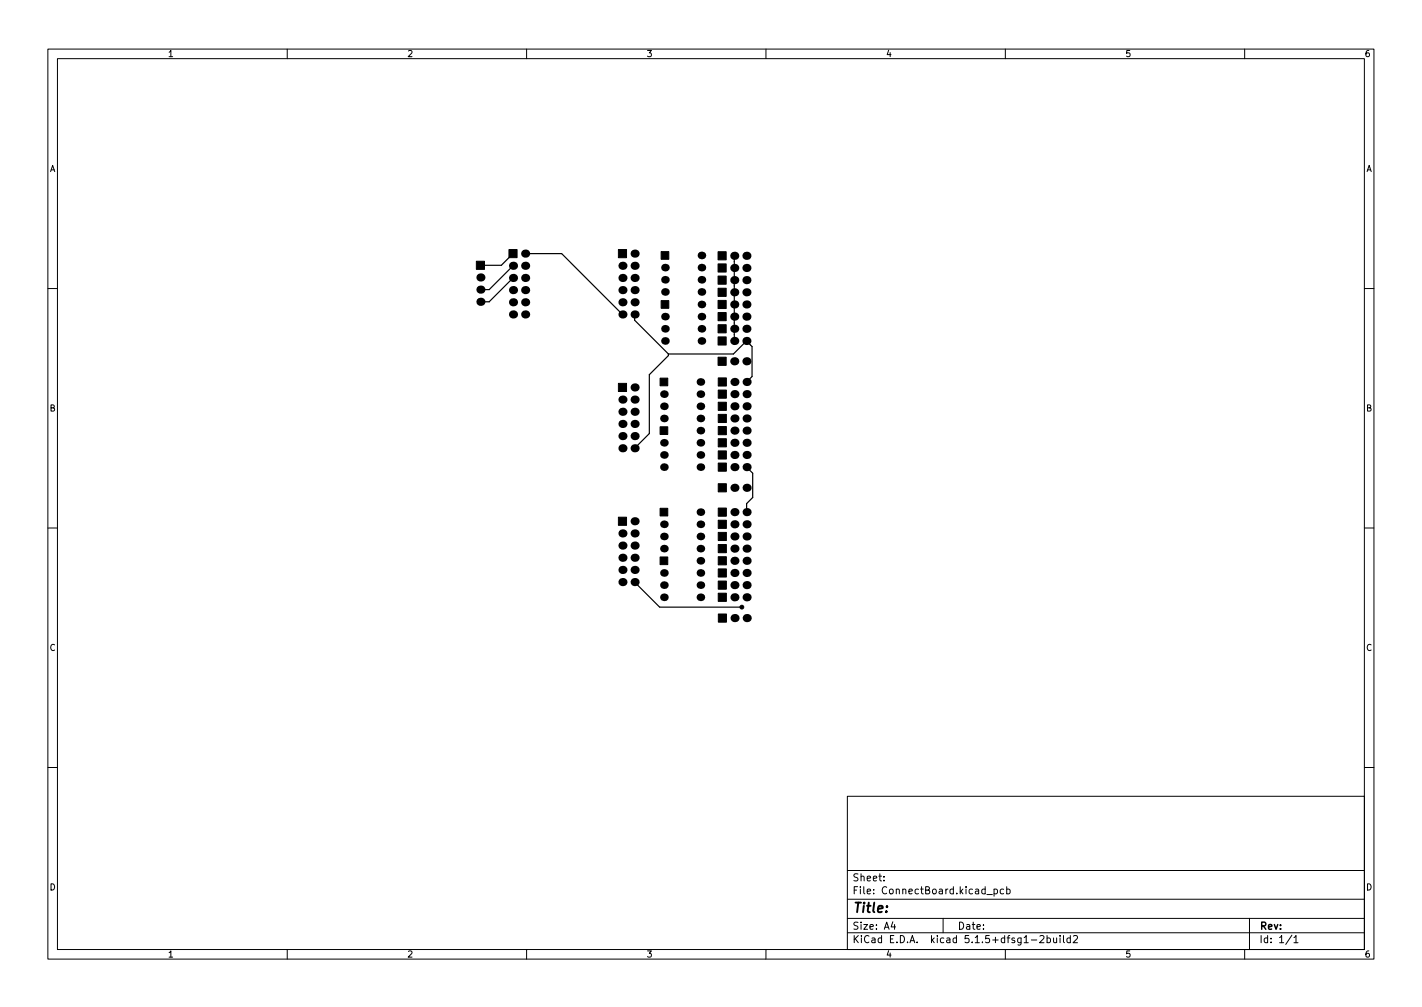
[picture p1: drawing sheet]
<svg xmlns="http://www.w3.org/2000/svg" width="297mm" height="210mm" viewBox="0 0 297 210" stroke-linecap="round" stroke-linejoin="round" font-family="sans-serif">
<defs><g id="words">
<text font-size="2.8" x="178" y="190.6">Title:</text>
<g font-size="2.1">
<text x="178" y="184">Sheet:</text>
<text x="178" y="186.7">File: ConnectBoard.kicad_pcb</text>
<text x="178" y="196.9">KiCad E.D.A. kicad 5.1.5+dfsg1-2build2</text>
<text x="178" y="194.1">Size: A4</text>
<text x="200" y="194.1">Date:</text>
<text x="263" y="194.1">Rev:</text>
<text x="263" y="196.9">Id: 1/1</text>
</g>
<g font-size="1.8">
<text x="35" y="11.9">1</text>
<text x="85" y="11.9">2</text>
<text x="135" y="11.9">3</text>
<text x="185" y="11.9">4</text>
<text x="235" y="11.9">5</text>
<text x="285" y="11.9">6</text>
<text x="10.3" y="35.9">A</text>
<text x="285.3" y="35.9">A</text>
<text x="10.3" y="85.9">B</text>
<text x="285.3" y="85.9">B</text>
<text x="10.3" y="135.9">C</text>
<text x="285.3" y="135.9">C</text>
<text x="10.3" y="185.9">D</text>
<text x="285.3" y="185.9">D</text>
<text x="35" y="199.9">1</text>
<text x="85" y="199.9">2</text>
<text x="135" y="199.9">3</text>
<text x="185" y="199.9">4</text>
<text x="235" y="199.9">5</text>
<text x="285" y="199.9">6</text>
</g>
</g></defs>
<g fill="none" stroke="#000" stroke-width=".21">
<path d="M10 10.2h277v190.1h-277zM12 12.2h273v186.1h-273zM60 10.2v2M110 10.2v2M160 10.2v2M210 10.2v2M260 10.2v2M10 60.2h2M285 60.2h2M10 110.2h2M285 110.2h2M10 160.2h2"/>
<path d="M177 166.3h108v32h-108zM285 160.2h2M60 198.3v2M110 198.3v2M160 198.3v2M177 194.8h108M177 191.8h108M177 187.8h108M177 181.8h108M184.6 183.8v.1M184.6 183v.1M186.5 192.5l-.4 1h1"/>
<path d="M186.9 193v1M197 191.8v3M206.1 186.8h1.2M207.6 185.7l.5-.1 .3 .3-.2 .7h-.6M207.6 185.6v1.5M209.6 185.7l-.4-.1-.3 .3 .2 .7h.5M210 198.3v2M210.3 185.7l.4-.1 .3 .3-.1 .7h-.6M210.3 185.1v1.5M215.4 196.3h1.2M217.2 195.5l.6-.2 .3 .5-1 1h1M218.7 195.9l.4-.1 .3 .3-.1 .7h-.6"/>
<path d="M218.7 195.3v1.5M220.1 195.8v1h.4l.2-.1M220.7 195.8v1M221.4 195.3v.2M221.4 195.8v1M222.1 195.3v1.3l.3 .2M223.6 195.9l-.5-.1-.2 .3 .1 .7h.6M223.6 195.3v1.5M224.2 195.5l.6-.2 .3 .5-1 1h1M260 198.3v2M261 191.8v6.5M269.9 195.3l-1.3 1.9"/>
<path d="M270.3 195.8l.4-.5v1.5M270.3 196.8h.8"/>
</g>
<g fill="#000">
<circle cx="100.4" cy="57.9" r=".85"/>
<circle cx="107.2" cy="58" r=".85"/>
<circle cx="107.2" cy="55.5" r=".85"/>
<circle cx="109.7" cy="53" r=".85"/>
<circle cx="109.7" cy="58" r=".85"/>
<circle cx="109.7" cy="55.5" r=".85"/>
<circle cx="130" cy="58" r=".85"/>
<circle cx="130" cy="55.5" r=".85"/>
<circle cx="132.6" cy="53" r=".85"/>
<circle cx="132.6" cy="58" r=".85"/>
<circle cx="132.6" cy="55.5" r=".85"/>
<circle cx="138.9" cy="55.9" r=".8"/>
<circle cx="138.9" cy="58.4" r=".8"/>
<circle cx="146.5" cy="58.4" r=".8"/>
<circle cx="146.5" cy="53.3" r=".8"/>
<circle cx="146.5" cy="55.9" r=".8"/>
<circle cx="153.4" cy="53.4" r=".85"/>
<circle cx="153.4" cy="58.5" r=".85"/>
<circle cx="153.4" cy="56" r=".85"/>
<circle cx="155.9" cy="56" r=".85"/>
<circle cx="155.9" cy="58.5" r=".85"/>
<circle cx="155.9" cy="53.4" r=".85"/>
<circle cx="100.4" cy="63" r=".85"/>
<circle cx="100.4" cy="60.5" r=".85"/>
<circle cx="107.2" cy="63.1" r=".85"/>
<circle cx="107.2" cy="60.6" r=".85"/>
<circle cx="107.2" cy="65.7" r=".85"/>
<circle cx="109.7" cy="65.7" r=".85"/>
<circle cx="109.7" cy="60.6" r=".85"/>
<circle cx="109.7" cy="63.1" r=".85"/>
<circle cx="130" cy="65.7" r=".85"/>
<circle cx="130" cy="63.1" r=".85"/>
<circle cx="130" cy="60.6" r=".85"/>
<circle cx="132.6" cy="63.1" r=".85"/>
<circle cx="132.6" cy="60.6" r=".85"/>
<circle cx="132.6" cy="65.7" r=".85"/>
<circle cx="138.9" cy="61" r=".8"/>
<circle cx="138.9" cy="68.7" r=".8"/>
<circle cx="138.9" cy="71.2" r=".8"/>
<circle cx="138.9" cy="66.1" r=".8"/>
<circle cx="146.3" cy="79.8" r=".8"/>
<circle cx="146.5" cy="63.6" r=".8"/>
<circle cx="146.5" cy="71.2" r=".8"/>
<circle cx="146.5" cy="66.1" r=".8"/>
<circle cx="146.5" cy="68.7" r=".8"/>
<circle cx="146.5" cy="61" r=".8"/>
<circle cx="153.4" cy="63.6" r=".85"/>
<circle cx="153.4" cy="68.7" r=".85"/>
<circle cx="153.4" cy="61" r=".85"/>
<circle cx="153.4" cy="75.4" r=".85"/>
<circle cx="153.4" cy="66.1" r=".85"/>
<circle cx="153.4" cy="71.2" r=".85"/>
<circle cx="153.4" cy="79.8" r=".85"/>
<circle cx="155.9" cy="61" r=".85"/>
<circle cx="155.9" cy="68.7" r=".85"/>
<circle cx="155.9" cy="63.6" r=".85"/>
<circle cx="155.9" cy="75.4" r=".85"/>
<circle cx="155.9" cy="66.1" r=".85"/>
<circle cx="155.9" cy="71.2" r=".85"/>
<circle cx="156" cy="79.8" r=".85"/>
<circle cx="130" cy="83.4" r=".85"/>
<circle cx="130" cy="88.5" r=".85"/>
<circle cx="130" cy="93.6" r=".85"/>
<circle cx="130" cy="91.1" r=".85"/>
<circle cx="130" cy="86" r=".85"/>
<circle cx="132.6" cy="88.5" r=".85"/>
<circle cx="132.6" cy="86" r=".85"/>
<circle cx="132.6" cy="93.6" r=".85"/>
<circle cx="132.6" cy="91.1" r=".85"/>
<circle cx="132.6" cy="83.4" r=".85"/>
<circle cx="132.6" cy="80.9" r=".85"/>
<circle cx="138.7" cy="87.4" r=".8"/>
<circle cx="138.7" cy="97.5" r=".8"/>
<circle cx="138.7" cy="95" r=".8"/>
<circle cx="138.7" cy="82.3" r=".8"/>
<circle cx="138.7" cy="92.5" r=".8"/>
<circle cx="138.7" cy="84.8" r=".8"/>
<circle cx="146.3" cy="95" r=".8"/>
<circle cx="146.3" cy="87.4" r=".8"/>
<circle cx="146.3" cy="92.5" r=".8"/>
<circle cx="146.3" cy="82.3" r=".8"/>
<circle cx="146.3" cy="84.8" r=".8"/>
<circle cx="146.3" cy="89.9" r=".8"/>
<circle cx="146.3" cy="97.5" r=".8"/>
<circle cx="153.4" cy="84.8" r=".85"/>
<circle cx="153.4" cy="92.5" r=".85"/>
<circle cx="153.4" cy="87.4" r=".85"/>
<circle cx="153.4" cy="89.9" r=".85"/>
<circle cx="153.4" cy="82.3" r=".85"/>
<circle cx="153.4" cy="95" r=".85"/>
<circle cx="153.4" cy="97.5" r=".85"/>
<circle cx="156" cy="87.4" r=".85"/>
<circle cx="156" cy="84.8" r=".85"/>
<circle cx="156" cy="95" r=".85"/>
<circle cx="156" cy="89.9" r=".85"/>
<circle cx="156" cy="82.3" r=".85"/>
<circle cx="156" cy="92.5" r=".85"/>
<circle cx="156" cy="97.5" r=".85"/>
<circle cx="130" cy="116.5" r=".85"/>
<circle cx="130" cy="119" r=".85"/>
<circle cx="130" cy="111.4" r=".85"/>
<circle cx="130" cy="113.9" r=".85"/>
<circle cx="132.6" cy="116.5" r=".85"/>
<circle cx="132.6" cy="111.4" r=".85"/>
<circle cx="132.6" cy="119" r=".85"/>
<circle cx="132.6" cy="113.9" r=".85"/>
<circle cx="132.6" cy="108.8" r=".85"/>
<circle cx="138.7" cy="114.6" r=".8"/>
<circle cx="138.7" cy="119.6" r=".8"/>
<circle cx="138.7" cy="112" r=".8"/>
<circle cx="138.7" cy="109.5" r=".8"/>
<circle cx="146.3" cy="109.5" r=".8"/>
<circle cx="146.3" cy="112" r=".8"/>
<circle cx="146.3" cy="117.1" r=".8"/>
<circle cx="146.3" cy="106.9" r=".8"/>
<circle cx="146.3" cy="114.6" r=".8"/>
<circle cx="146.3" cy="119.6" r=".8"/>
<circle cx="153.4" cy="117.1" r=".85"/>
<circle cx="153.4" cy="106.9" r=".85"/>
<circle cx="153.4" cy="109.5" r=".85"/>
<circle cx="153.4" cy="112" r=".85"/>
<circle cx="153.4" cy="114.6" r=".85"/>
<circle cx="153.4" cy="101.9" r=".85"/>
<circle cx="153.4" cy="119.6" r=".85"/>
<circle cx="156" cy="101.9" r=".85"/>
<circle cx="156" cy="109.5" r=".85"/>
<circle cx="156" cy="119.6" r=".85"/>
<circle cx="156" cy="112" r=".85"/>
<circle cx="156" cy="106.9" r=".85"/>
<circle cx="156" cy="114.6" r=".85"/>
<circle cx="156" cy="117.1" r=".85"/>
<circle cx="130" cy="121.5" r=".85"/>
<circle cx="132.6" cy="121.5" r=".85"/>
<circle cx="138.7" cy="124.7" r=".8"/>
<circle cx="138.7" cy="122.2" r=".8"/>
<circle cx="146.3" cy="124.7" r=".8"/>
<circle cx="146.3" cy="122.2" r=".8"/>
<circle cx="153.4" cy="124.7" r=".85"/>
<circle cx="153.4" cy="122.2" r=".85"/>
<circle cx="153.4" cy="129.1" r=".85"/>
<circle cx="156" cy="122.2" r=".85"/>
<circle cx="156" cy="124.7" r=".85"/>
<circle cx="156" cy="129.1" r=".85"/>
</g>
<g fill="#000" stroke="#000" stroke-width=".21">
<path d="M99.5 54.5h1.7v1.7h-1.7zM106.3 52.1h1.7v1.7h-1.7zM129.2 52.1h1.7v1.7h-1.7zM138.1 52.5h1.6v1.6h-1.6zM150 52.6h1.7v1.7h-1.7zM150 55.1h1.7v1.7h-1.7zM150 57.6h1.7v1.7h-1.7zM138.1 62.8h1.6v1.6h-1.6zM150 74.6h1.7v1.7h-1.7zM150 60.2h1.7v1.7h-1.7zM150 62.7h1.7v1.7h-1.7zM150 65.3h1.7v1.7h-1.7z"/>
<path d="M150 67.8h1.7v1.7h-1.7zM150 70.3h1.7v1.7h-1.7zM129.2 80h1.7v1.7h-1.7zM137.9 89.1h1.6v1.6h-1.6zM137.9 79h1.6v1.6h-1.6zM150 86.5h1.7v1.7h-1.7zM150 89.1h1.7v1.7h-1.7zM150 84h1.7v1.7h-1.7zM150 78.9h1.7v1.7h-1.7zM150 81.4h1.7v1.7h-1.7zM150 91.6h1.7v1.7h-1.7zM150 94.1h1.7v1.7h-1.7z"/>
<path d="M150 96.7h1.7v1.7h-1.7zM129.2 108h1.7v1.7h-1.7zM137.9 106.1h1.6v1.6h-1.6zM137.9 116.3h1.6v1.6h-1.6zM150 108.6h1.7v1.7h-1.7zM150 106.1h1.7v1.7h-1.7zM150 111.2h1.7v1.7h-1.7zM150 113.7h1.7v1.7h-1.7zM150 116.2h1.7v1.7h-1.7zM150 101h1.7v1.7h-1.7zM150 118.8h1.7v1.7h-1.7zM150 121.3h1.7v1.7h-1.7z"/>
<path d="M150 123.9h1.7v1.7h-1.7zM150.1 128.2h1.7v1.7h-1.7z"/>
<circle cx="155" cy="126.8" r=".4"/>
</g>
<path d="M107.2 53l-2.5 2.4h-4.3M107.2 55.5l-5 5h-1.8M107.2 58l-5 5h-1.8M109.7 53h7.6l12.7 12.7M153.4 53.4v17.8M132.6 65.7v1.2l7 7M139.6 73.9h13.6l2.7-2.7 1.2 1.2v6.2l-1.1 1.2M139.6 73.9v.3l-4 4v12.3l-3 3.1M156 97.5l1.2 1.3v5.1l-1.2 1.3v1.7M132.6 121.5l5.2 5.3h17.2" fill="none" stroke="#000" stroke-width=".25"/>
<use href="#words"/>
</svg>
